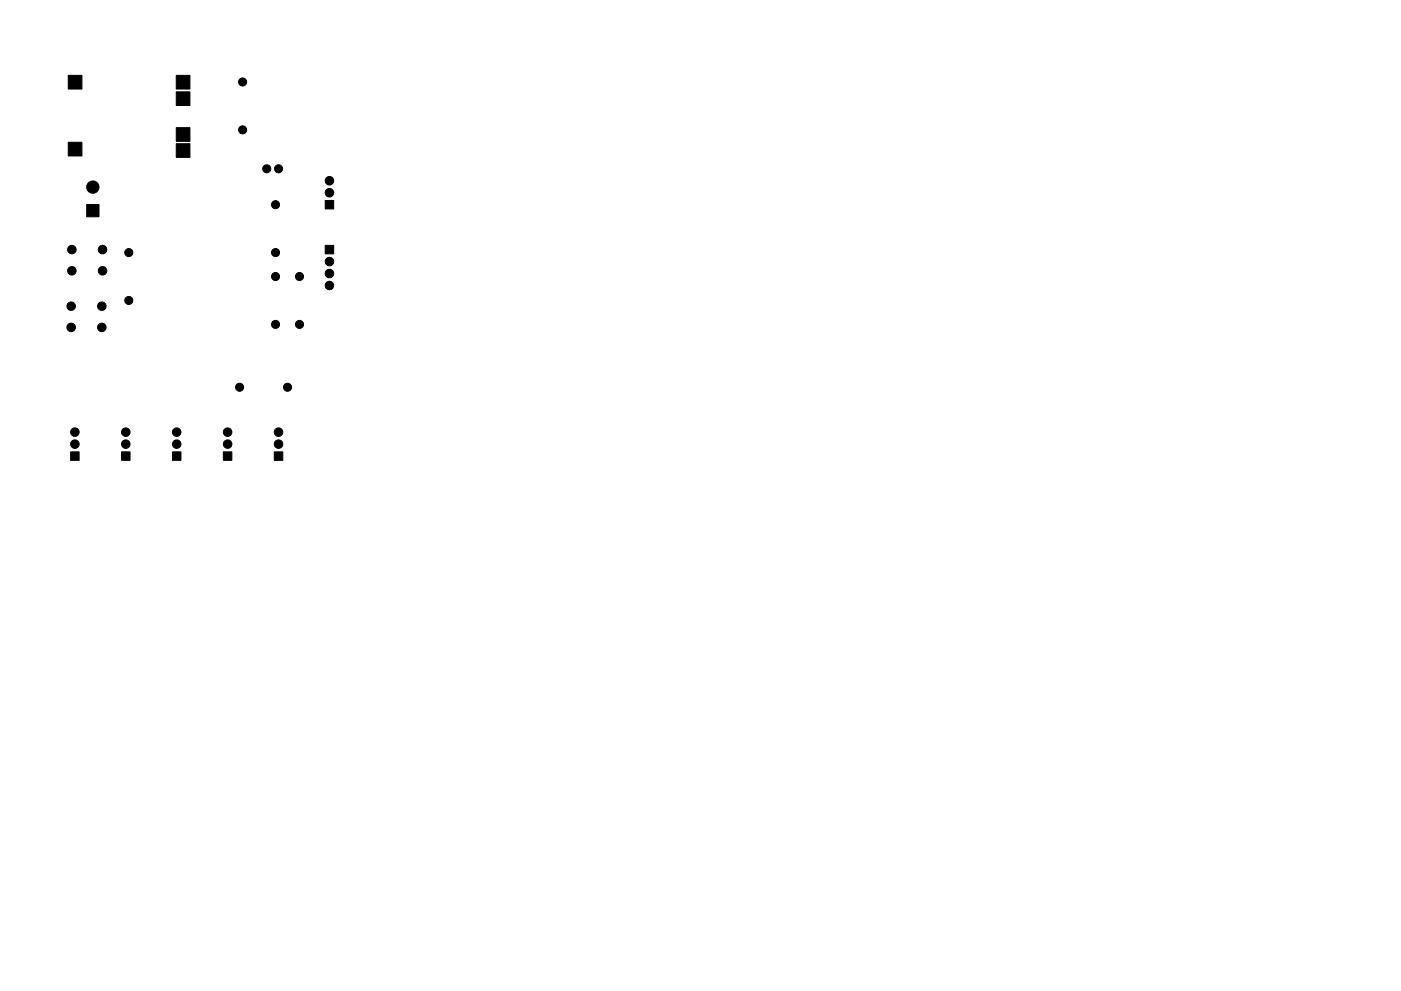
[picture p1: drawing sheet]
<svg xmlns="http://www.w3.org/2000/svg" width="297mm" height="210mm" viewBox="0 0 297 210" stroke-linecap="round" stroke-linejoin="round" font-family="sans-serif">
<g fill="#000" stroke="#000" stroke-width=".21">
<path d="M14.5 16h2.9v2.9h-2.9zM37.4 16h2.9v2.9h-2.9zM14.5 30.2h2.9v2.9h-2.9zM37.4 30.5h2.9v2.9h-2.9zM37.4 27.1h2.9v2.9h-2.9zM37.4 19.5h2.9v2.9h-2.9zM18.4 43.4h2.6v2.6h-2.6zM68.9 52.1h1.9v1.8h-1.9zM68.9 42.5h1.9v1.8h-1.9zM15 95.9h1.8v1.8h-1.8zM25.8 95.9h1.8v1.8h-1.8zM36.6 95.9h1.8v1.8h-1.8z"/>
<path d="M47.4 95.9h1.8v1.8h-1.8zM58.2 95.9h1.8v1.8h-1.8z"/>
<circle cx="51.4" cy="17.4" r=".86"/>
<circle cx="19.7" cy="39.7" r="1.31"/>
<circle cx="51.4" cy="27.6" r=".86"/>
<circle cx="56.6" cy="35.8" r=".86"/>
<circle cx="59.1" cy="35.8" r=".86"/>
<circle cx="69.8" cy="38.3" r=".9"/>
<circle cx="15.2" cy="53" r=".91"/>
<circle cx="15.2" cy="57.5" r=".91"/>
<circle cx="21.7" cy="53" r=".91"/>
<circle cx="21.7" cy="57.5" r=".91"/>
<circle cx="27.3" cy="53.6" r=".85"/>
<circle cx="58.4" cy="43.4" r=".86"/>
<circle cx="58.4" cy="58.7" r=".86"/>
<circle cx="58.4" cy="53.6" r=".85"/>
<circle cx="63.5" cy="58.7" r=".85"/>
<circle cx="69.8" cy="55.5" r=".9"/>
<circle cx="69.8" cy="40.9" r=".9"/>
<circle cx="69.8" cy="58" r=".9"/>
<circle cx="15.1" cy="69.5" r=".91"/>
<circle cx="15.1" cy="65" r=".91"/>
<circle cx="21.6" cy="69.5" r=".91"/>
<circle cx="21.6" cy="65" r=".91"/>
<circle cx="27.3" cy="63.7" r=".86"/>
<circle cx="58.4" cy="68.8" r=".85"/>
<circle cx="63.5" cy="68.8" r=".86"/>
<circle cx="69.8" cy="60.6" r=".9"/>
<circle cx="15.9" cy="91.7" r=".9"/>
<circle cx="15.9" cy="94.2" r=".9"/>
<circle cx="26.7" cy="91.7" r=".9"/>
<circle cx="26.7" cy="94.2" r=".9"/>
<circle cx="37.5" cy="94.2" r=".9"/>
<circle cx="37.5" cy="91.7" r=".9"/>
<circle cx="48.3" cy="91.7" r=".9"/>
<circle cx="48.3" cy="94.2" r=".9"/>
<circle cx="50.8" cy="82.2" r=".86"/>
<circle cx="59.1" cy="94.2" r=".9"/>
<circle cx="59.1" cy="91.7" r=".9"/>
<circle cx="61" cy="82.2" r=".85"/>
</g>
</svg>
